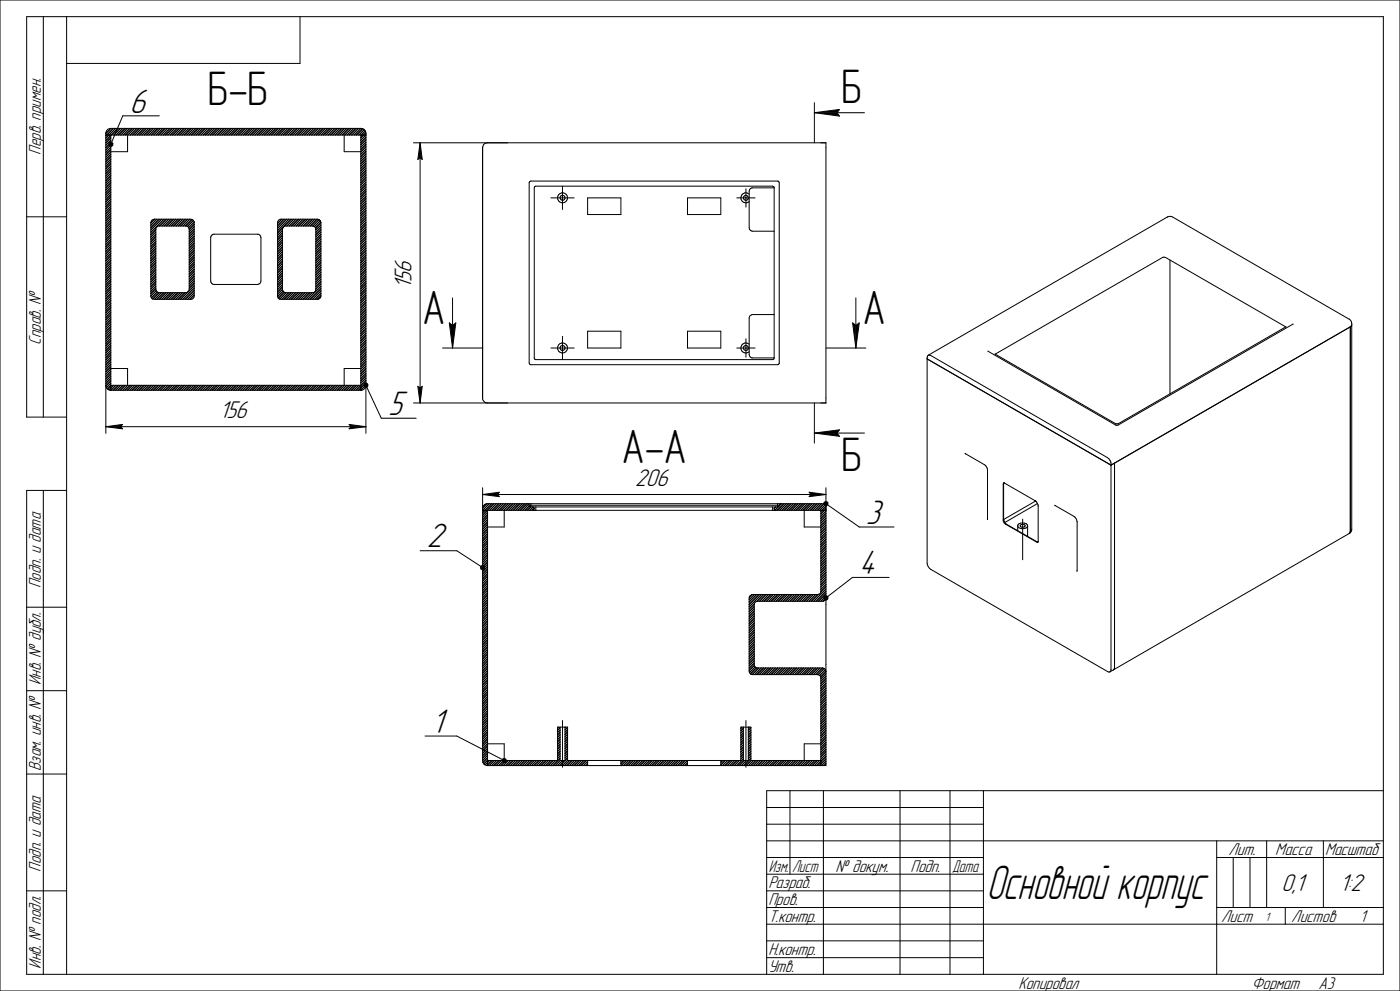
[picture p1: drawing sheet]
<svg xmlns="http://www.w3.org/2000/svg" width="420mm" height="297mm" viewBox="0 0 420 297" stroke-linecap="round" stroke-linejoin="round" font-family="sans-serif">
<defs><g id="words">
<text font-size="15" x="295.9" y="269.6">Основной корпус</text>
<g font-size="14.5">
<text x="62.3" y="31.4">Б-Б</text>
<text x="252.4" y="30.7">Б</text>
<text x="126.6" y="97.1">А</text>
<text x="258.7" y="97.1">А</text>
<text x="186.4" y="138.9">А-А</text>
<text x="252.4" y="141">Б</text>
</g>
<g font-size="10.7">
<text x="38.8" y="33.7">6</text>
<text x="116.4" y="124.3">5</text>
<text x="259.8" y="156.9">3</text>
<text x="128" y="164.1">2</text>
<text x="257.8" y="172">4</text>
<text x="129.5" y="219.6">1</text>
</g>
<g font-size="7.7">
<text x="123.5" y="86.7" transform="rotate(-90 123.5 86.7)">156</text>
<text x="65.8" y="125.3">156</text>
<text x="190.6" y="145.7">206</text>
<text x="384.4" y="267">0,1</text>
<text x="401.9" y="267">1:2</text>
</g>
<g font-size="5.4">
<text x="12.3" y="46.4" transform="rotate(-90 12.3 46.4)">Перв. примен.</text>
<text x="12.3" y="103.3" transform="rotate(-90 12.3 103.3)">Справ. №</text>
<text x="12.3" y="176.2" transform="rotate(-90 12.3 176.2)">Подп. и дата</text>
<text x="12.3" y="205.3" transform="rotate(-90 12.3 205.3)">Инв. № дубл.</text>
<text x="12.3" y="231" transform="rotate(-90 12.3 231)">Взам. инв. №</text>
<text x="368.6" y="256.3">Лит.</text>
<text x="382.6" y="256.3">Масса</text>
<text x="397.5" y="256.3">Масштаб</text>
<text x="12.3" y="261.2" transform="rotate(-90 12.3 261.2)">Подп. и дата</text>
<text x="250.7" y="261.3">№ докум.</text>
<text x="273.1" y="261.3">Подп.</text>
<text x="230.5" y="266.3">Разраб.</text>
<text x="230.5" y="271.3">Пров.</text>
<text x="230.5" y="276.3">Т.контр.</text>
<text x="366.3" y="276.3">Лист</text>
<text x="387.4" y="276.3">Листов</text>
<text x="407.9" y="276.3">1</text>
<text x="230.5" y="286.3">Н.контр.</text>
<text x="12.3" y="290.3" transform="rotate(-90 12.3 290.3)">Инв. № подл.</text>
<text x="230.5" y="291.3">Утв.</text>
<text x="305.5" y="296.3">Копировал</text>
<text x="375.5" y="296.3">Формат</text>
<text x="395.5" y="296.3">A3</text>
</g>
<g font-size="5.3">
<text x="230.6" y="261.3">Изм. Лист</text>
<text x="285.6" y="261.3">Дата</text>
</g>
<text font-size="3.8" x="379.5" y="275.9">1</text>
</g></defs>
<g fill="none" stroke="#000" stroke-width=".3">
<path d="M144.8 146.2v81.7M146 151l-1.2 1.2M146.3 159.9l-1.5 1.6M146.3 159.2l-1.5 1.5M146.3 158.5l-1.5 1.5M146.3 157.8l-1.5 1.5M146.3 157.1l-1.5 1.5M146.3 156.4l-1.5 1.5M146.3 155.7l-1.5 1.5M146.3 155l-1.5 1.5M146.3 154.3l-1.5 1.5M146.3 153.6l-1.5 1.5"/>
<path d="M146.3 153v76.4M146.8 151l-2 2h103M147.5 151l-2.7 2.7M148.2 151l-3.4 3.4M148.9 151l-2 2M149.6 151l-2 2M150.3 151l-2 2M151 151l-2 2M151.3 153v4.9h-5M151.7 151l-2 2M152.4 151l-2 2M153.1 151l-2 2"/>
<path d="M153.8 151l-2 2M154.6 151l-2 2M155.3 151l-2.1 2M156 151l-2 2M156.7 151l-2 2M157.4 151l-2 2M158.1 151l-2 2M158.2 151l.5 .4M158.6 151.1l-1.8 1.9M158.7 151.4h75.1M158.7 151.4l.1 .2M158.8 151.6l-1.3 1.4"/>
<path d="M158.8 151.6l.5 .3M159.2 151.9l-1 1.1M159.3 151.9h74M159.3 151v.9M159.8 151.9l.2 .1a.52 .52 0 0 1 .2 .5 .52 .52 0 0 1-.3 .5M159.9 152l-1 1M160.2 152.3l-.6 .7M160.7 151.9v1.1M231.8 151.9v1.1M232.2 152.4l.5-.5-.2 .1a.52 .52 0 0 0-.2 .5 .52 .52 0 0 0 .4 .5M233.3 151v.9M233.6 151.8l-1.1 1.1"/>
<path d="M233.6 151.8l-.3 .1M233.8 151.4l-.2 .4M234.3 151l-.5 .4M234.4 151l-.7 .7M235.2 151l-2 2M235.9 151l-2.1 2M236.6 151l-2 2M237.3 151l-2 2M238 151l-2 2M238.7 151l-2 2M239.4 151l-2 2M240.1 151l-2 2"/>
<path d="M240.8 151l-2 2M241.3 153v4.9h5M241.5 151l-2 2M242.2 151l-2 2M243 151l-2.1 2M243.6 151l-2 2M244.3 151l-1.9 2M245.1 151l-2 2M245.8 151l-2 2M246.3 153v24.2a.94 .94 0 0 1-1 1h-19.5a1.09 1.09 0 0 0-1.1 1l.1 22.4M246.5 151l-2 2M247.2 151l-2 2"/>
<path d="M247.8 159.6l-1.5 1.5M247.8 158.8l-1.5 1.6M247.8 158.2l-1.5 1.4M247.8 157.4l-1.5 1.5M247.8 156.7l-1.5 1.5M247.8 156l-1.5 1.5M247.8 155.3l-1.5 1.5M247.8 154.6l-1.5 1.5M247.8 153.9l-1.5 1.5M247.8 153.2l-1.5 1.5M247.8 152.5l-1.5 1.5M247.8 151.8l-1.5 1.5"/>
<path d="M247.8 151.1l-1.9 1.9M247.8 146.2v83.2h-101.5M247.8 151h-101.5a1.48 1.48 0 0 0-1.5 1.1M146.3 179.7l-1.5 1.5M146.3 179l-1.5 1.6M146.3 178.3l-1.5 1.5M146.3 177.6l-1.5 1.5M146.3 176.9l-1.5 1.5M146.3 176.2l-1.5 1.5M146.3 175.5l-1.5 1.5M146.3 174.8l-1.5 1.5M146.3 174.1l-1.5 1.5"/>
<path d="M146.3 173.4l-1.5 1.5M146.3 172.7l-1.5 1.5M146.3 172l-1.5 1.5M146.3 171.2l-1.5 1.6M146.3 170.6l-1.5 1.4M146.3 169.8l-1.5 1.5M146.3 169.1l-1.5 1.5M146.3 168.4l-1.5 1.5M146.3 167.7l-1.5 1.5M146.3 167l-1.5 1.5M146.3 166.3l-1.5 1.5M146.3 165.6l-1.5 1.5"/>
<path d="M146.3 164.9l-1.5 1.5M146.3 164.2l-1.5 1.5M146.3 163.5l-1.5 1.5M146.3 162.8l-1.5 1.5M146.3 162.1l-1.5 1.5M146.3 161.4l-1.5 1.5M146.3 160.7l-1.5 1.4M225.6 178.2l-.8 .8M226.3 178.2l-1.6 1.5M227 178.2l-2.3 2.2M227.7 178.2l-3 2.9M228.4 178.2l-3.7 3.7"/>
<path d="M229.1 178.2l-2 2M229.8 178.2l-2 2M230.5 178.2l-1.9 2M231.3 178.2l-2.1 2M231.9 178.2l-1.9 2M232.7 178.2l-2 2M233.4 178.2l-2 2M234.1 178.2l-2 2M234.8 178.2l-2 2M235.5 178.2l-2 2M236.2 178.2l-2 2M236.9 178.2l-2 2"/>
<path d="M237.6 178.2l-2 2M238.3 178.2l-2 2M239 178.2l-2 2M239.7 178.2l-2 2M240.5 178.2l-2.1 2M241.1 178.2l-2 2M241.9 178.2l-2 2M242.6 178.2l-2 2M243.2 178.2l-1.9 2M244 178.2l-2 2M244.7 178.2l-2 2M245.4 178.2l-2 2"/>
<path d="M247.7 179.4l-.8 .8M247.8 178.6l-1.6 1.6M247.8 177.9l-2.3 2.3M247.8 177.2l-3 3M247.8 176.5l-3.7 3.7M247.8 175.8l-1.5 1.5M247.8 175.1l-1.5 1.5M247.8 174.4l-1.5 1.5M247.8 173.7l-1.5 1.5M247.8 173l-1.5 1.5M247.8 172.3l-1.5 1.5M247.8 171.6l-1.5 1.5"/>
<path d="M247.8 170.9l-1.5 1.5M247.8 170.2l-1.5 1.5M247.8 169.5l-1.5 1.4M247.8 168.7l-1.5 1.6M247.8 168.1l-1.5 1.4M247.8 167.3l-1.5 1.5M247.8 166.6l-1.5 1.5M247.8 165.9l-1.5 1.5M247.8 165.2l-1.5 1.5M247.8 164.5l-1.5 1.5M247.8 163.8l-1.5 1.5M247.8 163.1l-1.5 1.5"/>
<path d="M247.8 162.4l-1.5 1.5M247.8 161.7l-1.5 1.5M247.8 161l-1.5 1.5M247.8 160.3l-1.5 1.5M247.8 179.2a1.09 1.09 0 0 1-1 1h-19.6a.94 .94 0 0 0-.9 1v18l.3 .7 .3 .3M146.3 199.6l-1.5 1.4M146.3 198.8l-1.5 1.5M146.3 198.1l-1.5 1.5M146.3 197.4l-1.5 1.5M146.3 196.7l-1.5 1.5M146.3 196l-1.5 1.5M146.3 195.3l-1.5 1.5"/>
<path d="M146.3 194.6l-1.5 1.5M146.3 193.9l-1.5 1.5M146.3 193.2l-1.5 1.5M146.3 192.5l-1.5 1.5M146.3 191.8l-1.5 1.5M146.3 191.1l-1.5 1.5M146.3 190.3l-1.5 1.6M146.3 189.7l-1.5 1.4M146.3 188.9l-1.5 1.5M146.3 188.2l-1.5 1.5M146.3 187.5l-1.5 1.5M146.3 186.8l-1.5 1.5"/>
<path d="M146.3 186.1l-1.5 1.5M146.3 185.4l-1.5 1.5M146.3 184.7l-1.5 1.5M146.3 184l-1.5 1.5M146.3 183.3l-1.5 1.5M146.3 182.6l-1.5 1.5M146.3 181.9l-1.5 1.4M146.3 181.1l-1.5 1.6M146.3 180.5l-1.5 1.4M226.3 199.4l-1.6 1.6M226.3 198.8l-1.6 1.4M226.3 198l-1.6 1.5"/>
<path d="M226.3 197.3l-1.6 1.5M226.3 196.6l-1.6 1.5M226.3 195.9l-1.6 1.5M226.3 195.2l-1.6 1.5M226.3 194.5l-1.6 1.5M226.3 193.8l-1.6 1.5M226.3 193.1l-1.6 1.5M226.3 192.4l-1.6 1.5M226.3 191.7l-1.6 1.5M226.3 191l-1.6 1.4M226.3 190.2l-1.6 1.6M226.3 189.5l-1.6 1.6"/>
<path d="M226.3 188.8l-1.6 1.5M226.3 188.1l-1.6 1.5M226.3 187.4l-1.6 1.5M226.3 186.7l-1.6 1.5M226.3 186l-1.6 1.5M226.3 185.3l-1.6 1.5M226.3 184.6l-1.6 1.5M226.3 183.9l-1.6 1.5M226.3 183.2l-1.6 1.5M226.3 182.5l-1.6 1.5M226.3 181.8l-1.6 1.5M226.3 181.1l-1.6 1.4"/>
<path d="M226.5 199.9l-1.7 1.7M146.3 219.3l-1.5 1.6M146.3 218.7l-1.5 1.4M146.3 217.9l-1.5 1.5M146.3 217.2l-1.5 1.5M146.3 216.5l-1.5 1.5M146.3 215.8l-1.5 1.5M146.3 215.1l-1.5 1.5M146.3 214.4l-1.5 1.5M146.3 213.7l-1.5 1.5M146.3 213l-1.5 1.5M146.3 212.3l-1.5 1.5"/>
<path d="M146.3 211.5l-1.5 1.6M146.3 210.9l-1.5 1.4M146.3 210.1l-1.5 1.6M146.3 209.4l-1.5 1.5M146.3 208.7l-1.5 1.5M146.3 208l-1.5 1.5M146.3 207.3l-1.5 1.5M146.3 206.6l-1.5 1.5M146.3 205.9l-1.5 1.5M146.3 205.2l-1.5 1.5M146.3 204.5l-1.5 1.5M146.3 203.8l-1.5 1.5"/>
<path d="M146.3 203.1l-1.5 1.5M146.3 202.4l-1.5 1.5M146.3 201.7l-1.5 1.5M146.3 201l-1.5 1.4M146.3 200.2l-1.5 1.6M167.5 217.9l-.2 .2M168 219.5l-.7 .8M168 218.8l-.7 .7M168 218.1l-.7 .8M168 217.9v10h1.5M168.7 215.9v14.1M169.5 217.9v10"/>
<path d="M169.6 217.9l-.1 .1M170.3 219.4l-.8 .7M170.3 218.7l-.8 .7M170.3 218l-.8 .7M170.3 217.9h-3v10h-21M170.3 217.9v10h51.9v-10h3.1v10h21M222.6 217.9l-.4 .4M223 219.7l-.8 .7M223 218.9l-.8 .8M223 218.2l-.8 .8M223 217.9v10h1.5v-10M223.8 215.9v14.1"/>
<path d="M224.7 217.9l-.2 .2M224.8 201.6l1 .6h19.5l.4 .1 .5 .6M225.3 219.5l-.8 .8M225.3 218.8l-.8 .8M225.3 218.1l-.8 .8M226.9 200.2l-1.8 1.8M226.9 200.2h19.9M227.6 200.2l-2 2M228.3 200.2l-1.9 2M229.1 200.2l-2.1 2M229.7 200.2l-1.9 2M230.5 200.2l-2 2"/>
<path d="M231.2 200.2l-2 2M231.9 200.2l-2 2M232.6 200.2l-2 2M233.3 200.2l-2 2M234 200.2l-2 2M234.7 200.2l-2 2M235.4 200.2l-2 2M236.1 200.2l-2 2M236.8 200.2l-2 2M237.5 200.2l-2 2M238.3 200.2l-2.1 2M238.9 200.2l-2 2"/>
<path d="M239.6 200.2l-1.9 2M240.4 200.2l-2 2M241 200.2l-1.9 2M241.8 200.2l-2 2M242.5 200.2l-2 2M243.2 200.2l-2 2M243.9 200.2l-2 2M244.6 200.2l-2 2M245.3 200.2l-2 2M246 200.2l-2 2M246.2 202.9l.1 26.5M246.7 200.2l-2 2"/>
<path d="M246.8 200.2a1.09 1.09 0 0 1 1 1M247.3 200.3l-1.9 1.9M247.6 200.7l-1.7 1.7M247.8 219.7l-1.5 1.4M247.8 218.9l-1.5 1.6M247.8 218.2l-1.5 1.6M247.8 217.6l-1.5 1.4M247.8 216.8l-1.5 1.5M247.8 216.1l-1.5 1.5M247.8 215.4l-1.5 1.5M247.8 214.7l-1.5 1.5M247.8 214l-1.5 1.5"/>
<path d="M247.8 213.3l-1.5 1.5M247.8 212.6l-1.5 1.5M247.8 211.9l-1.5 1.5M247.8 211.2l-1.5 1.5M247.8 210.5l-1.5 1.5M247.8 209.8l-1.5 1.4M247.8 209l-1.5 1.6M247.8 208.4l-1.5 1.4M247.8 207.6l-1.5 1.5M247.8 206.9l-1.5 1.5M247.8 206.2l-1.5 1.5M247.8 205.5l-1.5 1.5"/>
<path d="M247.8 204.8l-1.5 1.5M247.8 204.1l-1.5 1.5M247.8 203.4l-1.5 1.5M247.8 202.7l-1.5 1.5M247.8 202l-1.5 1.5M247.8 201.3l-1.6 1.6M144.8 224.4l1.5-1.5h5v5M144.8 227.9a1.43 1.43 0 0 0 1.5 1.5M146.3 227.8l-1.1 1.1M146.3 227.1l-1.4 1.4M146.3 226.4l-1.5 1.5M146.3 225.7l-1.5 1.5"/>
<path d="M146.3 225l-1.5 1.5M146.3 224.3l-1.5 1.5M146.3 223.6l-1.5 1.5M146.3 222.2l-1.5 1.4M146.3 221.4l-1.5 1.6M146.3 220.8l-1.5 1.4M146.3 220l-1.5 1.5M146.9 227.9l-1.4 1.3M147.6 227.9l-1.6 1.5M148.3 227.9l-1.5 1.5M149 227.9l-1.5 1.5M149.7 227.9l-1.5 1.5"/>
<path d="M150.4 227.9l-1.5 1.5M151.1 227.9l-1.5 1.5M151.8 227.9l-1.5 1.5M152.5 227.9l-1.5 1.5M153.2 227.9l-1.5 1.5M153.9 227.9l-1.5 1.5M154.6 227.9l-1.5 1.5M155.3 227.9l-1.5 1.5M156 227.9l-1.4 1.5M156.8 227.9l-1.6 1.5M157.4 227.9l-1.4 1.5M158.2 227.9l-1.5 1.5"/>
<path d="M158.9 227.9l-1.5 1.5M159.6 227.9l-1.5 1.5M160.3 227.9l-1.5 1.5M161 227.9l-1.5 1.5M161.7 227.9l-1.5 1.5M162.4 227.9l-1.5 1.5M163.1 227.9l-1.5 1.5M163.8 227.9l-1.5 1.5M164.5 227.9l-1.5 1.5M165.2 227.9l-1.5 1.5M165.9 227.9l-1.5 1.5M166.7 227.9l-1.6 1.5"/>
<path d="M168 227.3l-2.1 2.1M168 226.6l-.7 .7M168 225.2l-.7 .7M168 225.9l-.7 .7M168 224.5l-.7 .7M168 223.7l-.7 .8M168 223.1l-.7 .7M168 222.3l-.7 .8M168 221.6l-.7 .8M168 220.9l-.7 .8M168 220.2l-.7 .8M168.1 227.9l-1.5 1.5"/>
<path d="M168.8 227.9l-1.5 1.5M169.5 227.9l-1.5 1.5M170.3 227.9l-1.6 1.5M170.3 227.2l-.8 .7M170.3 225l-.8 .8M170.3 224.3l-.8 .8M170.3 226.4l-.8 .8M170.3 225.8l-.8 .7M170.3 223.6l-.8 .8M170.3 222.9l-.8 .7M170.3 222.2l-.8 .8M170.3 221.5l-.8 .7"/>
<path d="M170.3 220.8l-.8 .7M170.3 220.1l-.8 .8M170.9 227.9l-1.5 1.5M171.6 227.9l-1.5 1.5M172.3 227.9l-1.5 1.5M173 227.9l-1.5 1.5M173.7 227.9l-1.5 1.5M174.4 227.9l-1.5 1.5M175.1 227.9l-1.4 1.5M175.9 227.9l-1.6 1.5M176.3 228.9l-.5 .5M176.3 228.2l-1.3 1.2"/>
<path d="M176.3 227.9v1.5M186.3 227.9v1.5M186.4 227.9l-.1 .2M187.2 227.9l-.9 1M187.9 227.9l-1.5 1.5M188.6 227.9l-1.5 1.5M189.3 227.9l-1.5 1.5M190 227.9l-1.5 1.5M190.7 227.9l-1.5 1.5M191.4 227.9l-1.5 1.5M192.1 227.9l-1.5 1.5M192.8 227.9l-1.5 1.5"/>
<path d="M193.5 227.9l-1.5 1.5M194.2 227.9l-1.5 1.5M194.9 227.9l-1.5 1.5M195.6 227.9l-1.5 1.5M196.3 227.9l-1.4 1.5M197.1 227.9l-1.6 1.5M197.7 227.9l-1.4 1.5M198.5 227.9l-1.5 1.5M199.2 227.9l-1.5 1.5M199.9 227.9l-1.5 1.5M200.6 227.9l-1.5 1.5M201.3 227.9l-1.5 1.5"/>
<path d="M202 227.9l-1.5 1.5M202.7 227.9l-1.5 1.5M203.4 227.9l-1.5 1.5M204.1 227.9l-1.5 1.5M204.7 229.4l1.5-1.5v1.5M204.9 227.9l-1.6 1.5M205.5 227.9l-1.5 1.5M206.2 229.4h.1M206.2 228.6l-.8 .8M216.2 227.9v1.5M216.8 227.9l-.6 .6M217.6 227.9l-1.4 1.3"/>
<path d="M218.3 227.9l-1.6 1.5M219 227.9l-1.5 1.5M219.7 227.9l-1.5 1.5M220.4 227.9l-1.5 1.5M221.1 227.9l-1.5 1.5M221.8 227.9l-1.5 1.5M223 226.7l-.8 .8M223 226l-.8 .8M223 223.9l-.8 .8M223 223.2l-.8 .7M223 221.8l-.8 .7M223 221.1l-.8 .7"/>
<path d="M223 227.5l-2 1.9M223 225.3l-.8 .8M223 224.6l-.8 .8M223 222.5l-.8 .7M223 220.4l-.8 .7M223.2 227.9l-1.5 1.5M223.9 227.9l-1.5 1.5M225.3 227.3l-2.2 2.1M225.3 226.6l-.8 .8M225.3 223.8l-.8 .7M225.3 223.1l-.8 .7M225.3 221.7l-.8 .7"/>
<path d="M225.3 220.9l-.8 .8M225.3 225.9l-.8 .8M225.3 225.2l-.8 .7M225.3 224.5l-.8 .7M225.3 222.4l-.8 .7M225.3 220.3l-.8 .7M225.3 227.9l-1.5 1.5M226.1 227.9l-1.6 1.5M226.7 227.9l-1.4 1.5M227.5 227.9l-1.5 1.5M228.2 227.9l-1.5 1.5M228.9 227.9l-1.5 1.5"/>
<path d="M229.6 227.9l-1.5 1.5M230.3 227.9l-1.5 1.5M231 227.9l-1.5 1.5M231.7 227.9l-1.5 1.5M232.4 227.9l-1.5 1.5M233.1 227.9l-1.5 1.5M233.8 227.9l-1.5 1.5M234.5 227.9l-1.5 1.5M235.2 227.9l-1.5 1.5M235.9 227.9l-1.5 1.5M236.6 227.9l-1.4 1.5M237.4 227.9l-1.6 1.5"/>
<path d="M238.1 227.9l-1.5 1.5M238.8 227.9l-1.5 1.5M239.5 227.9l-1.5 1.5M240.2 227.9l-1.5 1.5M240.9 227.9l-1.5 1.5M241.6 227.9l-1.5 1.5M242.3 227.9l-1.5 1.5M243 227.9l-1.5 1.5M243.7 227.9l-1.5 1.5M244.4 227.9l-1.5 1.5M245.2 227.9l-1.6 1.5M245.8 227.9l-1.5 1.5"/>
<path d="M246.3 222.9h-5v5M247.8 228.9l-.6 .5M247.8 228.1l-1.3 1.3M247.8 227.5l-2.1 1.9M247.8 226.7l-2.7 2.7M247.8 226l-1.5 1.5M247.8 225.3l-1.5 1.5M247.8 224.6l-1.5 1.5M247.8 223.9l-1.5 1.5M247.8 223.2l-1.5 1.5M247.8 222.5l-1.5 1.5M247.8 221.8l-1.5 1.5"/>
<path d="M247.8 221.1l-1.5 1.5M247.8 220.4l-1.5 1.5"/>
</g>
<path d="M259.8 149.1h6.4v10h-6.4z" fill="#fff"/>
<path d="M247 150.2h1.5v1.5h-1.5z" fill="#000"/>
<path d="M247.8 151l10 6.9h10.4" fill="none" stroke="#000" stroke-width=".3"/>
<path d="M257.8 164.2h7v10h-7z" fill="#fff"/>
<path d="M247 178.4h1.5v1.6h-1.5z" fill="#000"/>
<path d="M266.7 173.1h-11l-7.9 6.1" fill="none" stroke="#000" stroke-width=".3"/>
<path d="M128 156.2h7v10h-7z" fill="#fff"/>
<path d="M144 169.3h1.5v1.6h-1.5z" fill="#000"/>
<path d="M126 165.1h11l7.8 5" fill="none" stroke="#000" stroke-width=".3"/>
<path d="M129.5 211.8h5.5v9.9h-5.5z" fill="#fff"/>
<path d="M150.5 227.2h1.6v1.5h-1.6z" fill="#000"/>
<path d="M127.5 220.6h9.5l14.3 7.3" fill="none" stroke="#000" stroke-width=".3"/>
<g fill="#fff">
<path d="M186.4 127.7h19.9v14.2h-19.9z"/>
<path d="M190.6 140h11.3v7.2h-11.3z"/>
<path d="M144.8 147h5.4v2.4h-5.4z"/>
</g>
<path d="M144.8 148.2l5-.7-.5 .7 .5 .6z" fill="none" stroke="#000" stroke-width=".3"/>
<path d="M144.8 148.2h5v.6h-5zM145.1 147.6h4.7v.6h-4.7z" fill="#000"/>
<path d="M242.3 147h5.5v2.4h-5.5z" fill="#fff"/>
<path d="M144.8 148.2h103M242.7 147.5l5.1 .7-5.1 .6 .5-.6z" fill="none" stroke="#000" stroke-width=".3"/>
<path d="M242.8 148.2h5v.6h-5zM242.8 147.6h4.7v.6h-4.7z" fill="#000"/>
<path d="M379.5 273h2v3.6h-2z" fill="#fff"/>
<g fill="none" stroke="#000" stroke-width=".3">
<path d="M244.3 30.8v12M124 42.8h123.8v78h-123.8M146.3 42.8a1.43 1.43 0 0 0-1.5 1.5v75.3a1.48 1.48 0 0 0 1.5 1.2M159 54.4l74.5-.1 .3 .5v54l-.2 .4-74.6 .1-.3-.5v-54zM160.4 56l.3-.2 71.3 .1 .2 .2v51.5l-.4 .2-71.3-.1-.2-.4zM165.3 59.3h7M168.7 55.8v7M176.3 59.3h10v5h-10zM206.2 59.3h10v5h-10zM221 59.3h5.5M223.8 56.6v5.5M224.7 58.2a1.5 1.5 0 0 0-2 0 1.5 1.5 0 0 0 0 2.1 1.5 1.5 0 0 0 2 .1"/>
<path d="M232.2 56.3h-6.4a1.01 1.01 0 0 0-1.1 1v11a1.09 1.09 0 0 0 1.1 1h6.4M176.3 99.3h10v5h-10zM206.2 99.3h10v5h-10zM232.2 94.3h-6.4a1.09 1.09 0 0 0-1.1 1v11a1.01 1.01 0 0 0 1.1 1h6.4M132.8 104.3h12M165.3 104.3h7M168.7 100.8v7M221 104.3h5.5M223.8 103.5h.1M223.8 101.6v5.5M224.7 103.2a1.5 1.5 0 0 0-2 0 1.5 1.5 0 0 0 0 2.1 1.5 1.5 0 0 0 2 .1M247.8 104.3h12"/>
<path d="M244.3 120.8v12"/>
<circle cx="168.8" cy="59.3" r="1.5"/>
<circle cx="168.8" cy="59.3" r=".75"/>
<circle cx="223.8" cy="59.3" r=".74"/>
<circle cx="168.7" cy="104.3" r=".76"/>
<circle cx="168.8" cy="104.3" r="1.5"/>
<circle cx="223.8" cy="104.3" r=".74"/>
</g>
<g fill="#fff">
<path d="M117.9 76.8h7.1v9.9h-7.1z"/>
<path d="M124.8 42.8h2.5v5.5h-2.5z"/>
</g>
<path d="M126 42.8l.7 5-.7-.5-.7 .5z" fill="none" stroke="#000" stroke-width=".3"/>
<path d="M125.4 43.1h.6v4.7h-.6zM126 42.8h.7v5h-.7z" fill="#000"/>
<path d="M124.8 115.3h2.5v5.5h-2.5z" fill="#fff"/>
<path d="M126 42.8v78M125.3 115.8l.7 .5 .7-.5-.7 5z" fill="none" stroke="#000" stroke-width=".3"/>
<path d="M125.4 115.8h.6v4.7h-.6zM126 115.8h.7v5h-.7z" fill="#000"/>
<g fill="#fff">
<path d="M126.6 85.9h7.2v14.3h-7.2z"/>
<path d="M258.7 85.9h7.2v14.3h-7.2z"/>
<path d="M134.2 96.3h3.1v8h-3.1z"/>
</g>
<path d="M134.8 96.8l1 .7 .9-.7-.9 7.5zM135.8 89.3v15" fill="none" stroke="#000" stroke-width=".3"/>
<path d="M134.8 96.8h1v7.2h-1zM135.8 96.8h.9v7.5h-.9z" fill="#000"/>
<path d="M255.2 96.3h3.1v8h-3.1z" fill="#fff"/>
<path d="M255.8 96.8l1 .7 1-.7-1 7.5zM256.8 89.3v15" fill="none" stroke="#000" stroke-width=".3"/>
<path d="M255.8 96.8h1v7.2h-1zM256.8 96.8h1v7.5h-1z" fill="#000"/>
<g fill="#fff">
<path d="M252.4 19.5h6.3v14.3h-6.3z"/>
<path d="M252.4 129.8h6.3v14.3h-6.3z"/>
<path d="M244.3 32.3h8v3h-8z"/>
</g>
<path d="M244.3 33.8l7.5-1-.7 1 .7 1zM244.3 33.8h15" fill="none" stroke="#000" stroke-width=".3"/>
<path d="M244.3 33.8h7.5v1h-7.5zM244.6 32.9h7.2v.9h-7.2z" fill="#000"/>
<path d="M244.3 128.3h8v3.1h-8z" fill="#fff"/>
<g fill="none" stroke="#000" stroke-width=".3">
<path d="M31.7 40v89.9M33.3 38.5l-1.6 1.5M34 38.5l-2.3 2.2M34.7 38.5l-3 2.9M35.4 38.5l-2 2M36.1 38.5l-2 2M36.8 38.5l-2 2M37.5 38.5l-2 2M38.2 38.5l-2 2M38.9 38.5l-1.9 2M39.7 38.5l-2.1 2M40.3 38.5l-1.9 2"/>
<path d="M41.1 38.5l-2 2M41.8 38.5l-2 2M42.5 38.5l-2 2M43.2 38.5l-2 2M43.9 38.5l-2 2M44.6 38.5l-2 2M45.3 38.5l-2 2M46 38.5l-2 2M46.7 38.5l-2 2M47.4 38.5l-2 2M48.1 38.5l-2 2M48.9 38.5l-2 2"/>
<path d="M49.5 38.5l-2 2M50.2 38.5l-1.9 2M51 38.5l-2 2M51.7 38.5l-2 2M52.4 38.5l-2 2M53.1 38.5l-2 2M53.8 38.5l-2 2M54.5 38.5l-2 2M55.2 38.5l-2 2M55.9 38.5l-2 2M56.6 38.5l-2 2M57.3 38.5l-2 2"/>
<path d="M58 38.5l-2 2M58.8 38.5l-2.1 2M59.4 38.5l-2 2M60.2 38.5l-2 2M60.9 38.5l-2.1 2M61.6 38.5l-2 2M62.3 38.5l-2 2M63 38.5l-2 2M63.7 38.5l-2 2M64.4 38.5l-2 2M65.1 38.5l-2 2M65.8 38.5l-2 2"/>
<path d="M66.5 38.5l-2 2M67.2 38.5l-2 2M67.9 38.5l-1.9 2M68.6 38.5l-2 2M69.3 38.5l-1.9 2M70.1 38.5l-2 2M70.8 38.5l-2.1 2M71.5 38.5l-2 2M72.2 38.5l-2 2M72.9 38.5l-2 2M73.6 38.5l-2 2M74.3 38.5l-2 2"/>
<path d="M75 38.5l-2 2M75.7 38.5l-2 2M76.4 38.5l-2 2M77.1 38.5l-2 2M77.9 38.5l-2.1 2M78.5 38.5l-2 2M79.2 38.5l-1.9 2M80 38.5l-2.1 2M80.6 38.5l-1.9 2M81.4 38.5l-2 2M82.1 38.5l-2 2M82.8 38.5l-2 2"/>
<path d="M83.5 38.5l-2 2M84.2 38.5l-2 2M84.9 38.5l-2 2M85.6 38.5l-2 2M86.3 38.5l-2 2M87 38.5l-2 2M87.7 38.5l-2 2M88.4 38.5l-2 2M89.2 38.5l-2 2M89.9 38.5l-2.1 2M90.6 38.5l-2 2M91.3 38.5l-2 2"/>
<path d="M92 38.5l-2 2M92.7 38.5l-2 2M93.4 38.5l-2 2M94.1 38.5l-2 2M94.8 38.5l-2 2M95.5 38.5l-2 2M96.2 38.5l-2 2M96.9 38.5l-2 2M97.6 38.5l-2 2M98.3 38.5l-1.9 2M99.1 38.5l-2.1 2M99.7 38.5l-2 2"/>
<path d="M100.5 38.5l-2 2M101.2 38.5l-2 2M101.9 38.5l-2 2M102.6 38.5l-2 2M103.3 38.5l-2 2M104 38.5l-2 2M104.7 38.5l-2 2M105.4 38.5l-2 2M106.1 38.5l-2 2M106.8 38.5l-2 2M107.5 38.5l-2 2M108.2 38.5l-1.9 2"/>
<path d="M108.2 38.5a1.48 1.48 0 0 1 1.6 1.5v89.9M108.2 38.5h-75a1.42 1.42 0 0 0-1.5 1.5M108.8 38.6l-1.9 1.9M109.3 38.9l-1.6 1.6M109.6 39.2l-1.4 1.4M109.7 39.8l-1.5 1.5M31.7 40.5h78.1l-1.6 1.5M33.2 54.8l-1.5 1.5M33.2 54.1l-1.5 1.4M33.2 52.7l-1.5 1.4M33.2 47.7l-1.5 1.5M33.2 45.6l-1.5 1.5"/>
<path d="M33.2 42l-1.5 1.5M33.2 40.6l-1.5 1.5M33.2 59.7l-1.5 1.5M33.2 59l-1.5 1.5M33.2 58.3l-1.5 1.5M33.2 57.6l-1.5 1.5M33.2 56.9l-1.5 1.5M33.2 56.2l-1.5 1.5M33.2 55.5l-1.5 1.5M33.2 53.3l-1.5 1.6M33.2 51.9l-1.5 1.5M33.2 51.2l-1.5 1.5"/>
<path d="M33.2 50.5l-1.5 1.5M33.2 49.8l-1.5 1.5M33.2 49.1l-1.5 1.5M33.2 48.4l-1.5 1.5M33.2 47l-1.5 1.5M33.2 46.3l-1.5 1.5M33.2 44.9l-1.5 1.5M33.2 44.2l-1.5 1.5M33.2 43.4l-1.5 1.6M33.2 42.8l-1.5 1.4M33.2 41.3l-1.5 1.5M33.2 40.5v76.5"/>
<path d="M38.3 40.5v5h-5.1M103.3 40.5v5h4.9M108.2 40.5v76.5M109.8 59.6l-1.6 1.5M109.8 57.4l-1.6 1.6M109.8 55.3l-1.6 1.6M109.8 53.2l-1.6 1.5M109.8 52.5l-1.6 1.5M109.8 50.4l-1.6 1.5M109.8 48.3l-1.6 1.5M109.8 46.1l-1.6 1.6M109.8 45.4l-1.6 1.5"/>
<path d="M109.8 43.3l-1.6 1.5M109.8 58.9l-1.6 1.5M109.8 58.2l-1.6 1.4M109.8 56.8l-1.6 1.5M109.8 56l-1.6 1.5M109.8 54.7l-1.6 1.4M109.8 53.9l-1.6 1.5M109.8 51.8l-1.6 1.5M109.8 51.1l-1.6 1.5M109.8 49.7l-1.6 1.5M109.8 49l-1.6 1.5M109.8 47.6l-1.6 1.5"/>
<path d="M109.8 46.9l-1.6 1.4M109.8 44.7l-1.6 1.5M109.8 44l-1.6 1.5M109.8 42.6l-1.6 1.5M109.8 41.9l-1.6 1.5M109.8 41.2l-1.6 1.5M33.2 78.8l-1.5 1.5M33.2 73.9l-1.5 1.5M33.2 73.2l-1.5 1.4M33.2 71.8l-1.5 1.4M33.2 66.8l-1.5 1.5M33.2 64.7l-1.5 1.5"/>
<path d="M33.2 61.1l-1.5 1.5M33.2 79.5l-1.5 1.5M33.2 78.1l-1.5 1.5M33.2 77.4l-1.5 1.5M33.2 76.7l-1.5 1.5M33.2 76l-1.5 1.5M33.2 75.3l-1.5 1.5M33.2 74.5l-1.5 1.6M33.2 72.4l-1.5 1.6M33.2 71l-1.5 1.5M33.2 70.3l-1.5 1.5M33.2 69.6l-1.5 1.5"/>
<path d="M33.2 68.9l-1.5 1.5M33.2 68.2l-1.5 1.5M33.2 67.5l-1.5 1.5M33.2 66.1l-1.5 1.5M33.2 65.4l-1.5 1.5M33.2 64l-1.5 1.4M33.2 63.2l-1.5 1.6M33.2 62.5l-1.5 1.6M33.2 61.8l-1.5 1.5M33.2 60.4l-1.5 1.5M46.4 65.7l-1.1 1.1M46.7 79.5l-1.4 1.4"/>
<path d="M46.7 78.7l-1.4 1.5M46.7 78l-1.4 1.5M46.7 77.3l-1.4 1.5M46.7 76.6l-1.4 1.5M46.7 75.9l-1.4 1.5M46.7 75.2l-1.4 1.5M46.7 74.5l-1.4 1.5M46.7 73.8l-1.4 1.5M46.7 73.1l-1.4 1.5M46.7 72.4l-1.4 1.5M46.7 71.7l-1.4 1.5M46.7 71l-1.4 1.5"/>
<path d="M46.7 70.3l-1.4 1.5M46.7 69.6l-1.4 1.4M46.7 68.8l-1.4 1.6M47 65.7l-1.7 1.8M47.1 68l.7-.3h8a1.01 1.01 0 0 1 1 1v18a1.01 1.01 0 0 1-1 1h-8a1.09 1.09 0 0 1-1.1-1v-18zM47.8 65.7l-2.5 2.5M48.5 65.7l-3.2 3.2M49.2 65.7l-3.9 3.9M49.9 65.7l-2 2M50.6 65.7l-2 2M51.3 65.7l-2 2M52 65.7l-2 2"/>
<path d="M52.7 65.7l-2 2M53.4 65.7l-2 2M54.1 65.7l-2 2M54.8 65.7l-2 2M55.5 65.7l-1.9 2M56.3 65.7l-2.1 2M56.9 65.7l-2 2M57.6 65.8l-1.9 1.9M58 66.1l-1.8 1.8M58 66l.3 .7v22a1.01 1.01 0 0 1-1.1 1l-11.4-.1M58 66l-.8-.3h-10.9a1.09 1.09 0 0 0-1 1v22M58.3 80l-1.5 1.4"/>
<path d="M58.3 79.2l-1.5 1.6M58.3 78.6l-1.5 1.5M58.3 77.9l-1.5 1.4M58.3 77.1l-1.5 1.6M58.3 76.5l-1.5 1.4M58.3 75.7l-1.5 1.5M58.3 75l-1.5 1.5M58.3 74.3l-1.5 1.5M58.3 73.6l-1.5 1.5M58.3 72.9l-1.5 1.5M58.3 72.2l-1.5 1.5M58.3 71.5l-1.5 1.5"/>
<path d="M58.3 70.8l-1.5 1.5M58.3 70.1l-1.5 1.5M58.3 69.4l-1.5 1.5M58.3 68.7l-1.5 1.4M58.3 67.9l-1.5 1.6M58.3 67.2l-1.5 1.5M58.3 66.5l-1.7 1.7M63.5 70.5l.8-.3h13a1.01 1.01 0 0 1 1 1v13a1.01 1.01 0 0 1-1 1.1h-13a1.08 1.08 0 0 1-1.1-1.1v-13zM83.6 66l.6-.3h11a1.09 1.09 0 0 1 1.1 1v22a1.01 1.01 0 0 1-1.1 1h-11a.94 .94 0 0 1-.9-1v-22zM84.5 65.7l-1.2 1.3M84.8 79.6l-1.5 1.6M84.8 78.9l-1.5 1.5"/>
<path d="M84.8 78.2l-1.5 1.5M84.8 77.5l-1.5 1.5M84.8 76.8l-1.5 1.5M84.8 76.1l-1.5 1.5M84.8 75.4l-1.5 1.5M84.8 74.7l-1.5 1.5M84.8 74l-1.5 1.5M84.8 73.3l-1.5 1.5M84.8 72.6l-1.5 1.4M84.8 71.8l-1.5 1.6M84.8 71.2l-1.5 1.4M84.8 70.4l-1.5 1.5"/>
<path d="M84.8 69.7l-1.5 1.5M84.8 69l-1.5 1.5M85 68.1l-1.7 1.7M85.1 68l.7-.3h8a.94 .94 0 0 1 .9 1v18a.94 .94 0 0 1-.9 1h-8a1.01 1.01 0 0 1-1-1v-18zM85.2 65.7l-1.9 2M85.9 65.7l-2.6 2.7M86.7 65.7l-3.4 3.4M87.3 65.7l-2.1 2.2M88.1 65.7l-2 2M88.8 65.7l-2 2M89.5 65.7l-2 2M90.2 65.7l-2 2"/>
<path d="M90.9 65.7l-2 2M91.6 65.7l-2 2M92.3 65.7l-2 2M93 65.7l-2 2M93.7 65.7l-2 2M94.4 65.7l-2 2M95.1 65.7l-2 2M95.7 65.8l-1.8 1.9M96.1 66.2l-1.7 1.7M96.3 79.5l-1.6 1.4M96.3 78.7l-1.6 1.5M96.3 78l-1.6 1.5"/>
<path d="M96.3 77.3l-1.6 1.5M96.3 76.6l-1.6 1.5M96.3 75.9l-1.6 1.5M96.3 75.2l-1.6 1.5M96.3 74.5l-1.6 1.5M96.3 73.8l-1.6 1.5M96.3 73.1l-1.6 1.5M96.3 72.4l-1.6 1.5M96.3 71.7l-1.6 1.5M96.3 71l-1.6 1.5M96.3 70.3l-1.6 1.5M96.3 69.6l-1.6 1.4"/>
<path d="M96.3 68.8l-1.6 1.6M96.3 68.1l-1.6 1.5M96.3 67.4l-1.6 1.5M96.3 66.7l-1.6 1.6M109.8 74.4l-1.6 1.5M109.8 71.6l-1.6 1.5M109.8 69.5l-1.6 1.5M109.8 67.4l-1.6 1.5M109.8 64.5l-1.6 1.5M109.8 62.4l-1.6 1.5M109.8 60.3l-1.6 1.5M109.8 79.4l-1.6 1.5"/>
<path d="M109.8 78.7l-1.6 1.5M109.8 78l-1.6 1.5M109.8 77.3l-1.6 1.4M109.8 76.5l-1.6 1.6M109.8 75.9l-1.6 1.4M109.8 75.1l-1.6 1.5M109.8 73.7l-1.6 1.5M109.8 73l-1.6 1.5M109.8 72.3l-1.6 1.5M109.8 70.9l-1.6 1.5M109.8 70.2l-1.6 1.5M109.8 68.8l-1.6 1.5"/>
<path d="M109.8 68.1l-1.6 1.5M109.8 66.7l-1.6 1.5M109.8 66l-1.6 1.4M109.8 65.2l-1.6 1.6M109.8 63.8l-1.6 1.5M109.8 63.1l-1.6 1.5M109.8 61.7l-1.6 1.5M109.8 61l-1.6 1.5M349.6 77.2h-.9l-50.1 28.9M349.6 77.2h.1M349.7 77.2l36 20.8M350.2 65h.1"/>
<path d="M350.2 65l-71.7 41.5M350.3 65l.5-.1 .9 .1 53.5 31 .3 .9v61.8l-.1 .5-.7 .7M351 77.9v40.1M33.2 97.9l-1.5 1.5M33.2 97.2l-1.5 1.5M33.2 95.1l-1.5 1.5M33.2 94.4l-1.5 1.4M33.2 93.6l-1.5 1.6M33.2 93l-1.5 1.4M33.2 92.2l-1.5 1.5M33.2 90.8l-1.5 1.5M33.2 90.1l-1.5 1.5"/>
<path d="M33.2 88l-1.5 1.5M33.2 85.9l-1.5 1.5M33.2 85.2l-1.5 1.5M33.2 83.8l-1.5 1.5M33.2 83.1l-1.5 1.4M33.2 80.9l-1.5 1.5M33.2 99.3l-1.5 1.5M33.2 80.2l-1.5 1.5M33.2 98.6l-1.5 1.5M33.2 96.5l-1.5 1.5M33.2 95.8l-1.5 1.5M33.2 91.5l-1.5 1.5"/>
<path d="M33.2 89.4l-1.5 1.5M33.2 88.7l-1.5 1.5M33.2 87.3l-1.5 1.5M33.2 86.6l-1.5 1.5M33.2 84.5l-1.5 1.5M33.2 82.3l-1.5 1.6M33.2 81.6l-1.5 1.5M45.3 88.7l.2 .7 .3 .2M46.7 86.5l-1.4 1.5M46.7 85.8l-1.4 1.5M46.7 85.1l-1.4 1.5M46.7 84.4l-1.4 1.5"/>
<path d="M46.7 83.7l-1.4 1.5M46.7 83l-1.4 1.5M46.7 82.3l-1.4 1.5M46.7 81.6l-1.4 1.5M46.7 80.9l-1.4 1.5M46.7 80.1l-1.4 1.6M46.9 87.1l-1.6 1.6M47.2 87.5l-1.8 1.8M47.7 87.7l-1.9 1.9M48.4 87.7l-2 2M49.1 87.7l-2 2M49.8 87.7l-2 2"/>
<path d="M50.5 87.7l-2 2M51.2 87.7l-2 2M51.9 87.7l-2 2M52.6 87.7l-2 2M53.3 87.7l-1.9 2M54.1 87.7l-2.1 2M54.7 87.7l-2 2M55.5 87.7l-2 2M56.4 87.5l-2.3 2.2M58.3 88.4l-1.3 1.3M58.3 87.8l-2 1.9M58.3 87l-2.7 2.7"/>
<path d="M58.3 86.3l-3.4 3.4M58.3 85.6l-1.8 1.8M58.3 84.9l-1.5 1.5M58.3 84.2l-1.5 1.5M58.3 83.5l-1.5 1.5M58.3 82.8l-1.5 1.5M58.3 82.1l-1.5 1.5M58.3 81.4l-1.5 1.5M58.3 80.7l-1.5 1.5M84.8 86.7l-1.5 1.5M84.8 86l-1.5 1.5M84.8 85.3l-1.5 1.5"/>
<path d="M84.8 84.6l-1.5 1.5M84.8 83.9l-1.5 1.5M84.8 83.2l-1.5 1.5M84.8 82.5l-1.5 1.4M84.8 81.7l-1.5 1.6M84.8 81.1l-1.5 1.4M84.8 80.3l-1.5 1.5M84.9 87.2l-1.6 1.7M85.3 87.6l-1.8 1.8M85.9 87.7l-2 2M86.6 87.7l-2 2M87.3 87.7l-2 2"/>
<path d="M88 87.7l-2 2M88.7 87.7l-2 2M89.4 87.7l-2 2M90.1 87.7l-2 2M90.8 87.7l-2 2M91.5 87.7l-2 2M92.2 87.7l-2 2M92.9 87.7l-2 2M93.6 87.7l-1.9 2M96.3 88.6l-1.1 1.1M96.3 87.9l-1.8 1.8M96.3 87.2l-2.5 2.5"/>
<path d="M96.3 86.5l-3.3 3.2M96.3 85.8l-4 3.9M96.3 85.1l-1.6 1.5M96.3 84.4l-1.6 1.5M96.3 83.7l-1.6 1.5M96.3 83l-1.6 1.5M96.3 82.3l-1.6 1.5M96.3 81.6l-1.6 1.5M96.3 80.9l-1.6 1.5M96.3 80.1l-1.6 1.6M109.8 99.9l-1.6 1.5M109.8 99.2l-1.6 1.5"/>
<path d="M109.8 98.5l-1.6 1.5M109.8 97.7l-1.6 1.6M109.8 97.1l-1.6 1.5M109.8 96.4l-1.6 1.4M109.8 95.6l-1.6 1.6M109.8 95l-1.6 1.4M109.8 94.2l-1.6 1.5M109.8 93.5l-1.6 1.5M109.8 92.8l-1.6 1.5M109.8 92.1l-1.6 1.5M109.8 91.4l-1.6 1.5M109.8 90.7l-1.6 1.5"/>
<path d="M109.8 90l-1.6 1.5M109.8 89.3l-1.6 1.5M109.8 88.6l-1.6 1.5M109.8 87.9l-1.6 1.5M109.8 87.2l-1.6 1.4M109.8 86.4l-1.6 1.6M109.8 85.7l-1.6 1.5M109.8 85l-1.6 1.5M109.8 84.3l-1.6 1.6M109.8 83.6l-1.6 1.5M109.8 82.9l-1.6 1.5M109.8 82.2l-1.6 1.5"/>
<path d="M109.8 81.5l-1.6 1.5M109.8 80.8l-1.6 1.5M109.8 80.1l-1.6 1.5M385.7 98l-50.2 29h-.6l-36.4-20.9M385.8 97.9l-.1 .1M387.9 97.2l-52.4 30.1-.6 .2-38.5-22.3M387.9 97.1v.1M405.1 98l-.1 61.7M405.1 98l-71.8 41.4M405.1 98l-70.8 40.8M405.5 97.4l-.4 .6M31.7 115.5a1.5 1.5 0 0 0 1.5 1.5"/>
<path d="M33.2 113.5l-1.5 1.4M33.2 112.1l-1.5 1.4M33.2 111.3l-1.5 1.5M33.2 109.9l-1.5 1.5M33.2 109.2l-1.5 1.5M33.2 107.1l-1.5 1.5M33.2 106.4l-1.5 1.5M33.2 105l-1.5 1.5M33.2 104.3l-1.5 1.4M33.2 102.9l-1.5 1.5M33.2 100l-1.5 1.5M33.2 114.2l-1.5 1.5"/>
<path d="M33.2 114.9l-1.3 1.3M33.2 112.7l-1.5 1.6M33.2 110.6l-1.5 1.5M33.2 108.5l-1.5 1.5M33.2 107.8l-1.5 1.5M33.2 105.7l-1.5 1.5M33.2 103.5l-1.5 1.6M33.2 102.2l-1.5 1.4M33.2 101.4l-1.5 1.6M33.2 100.7l-1.5 1.5M33.2 110.4h5.1v5.1M33.2 117h75"/>
<path d="M33.2 115.5h75M33.4 115.5l-1.1 1.1M34.1 115.5l-1.4 1.3M34.8 115.5l-1.5 1.5M35.5 115.5l-1.5 1.5M36.2 115.5l-1.5 1.5M36.9 115.5l-1.5 1.5M37.6 115.5l-1.5 1.5M38.3 115.5l-1.5 1.5M39 115.5l-1.5 1.5M39.7 115.5l-1.5 1.5M40.4 115.5l-1.5 1.5"/>
<path d="M41.1 115.5l-1.5 1.5M41.9 115.5l-1.6 1.5M42.5 115.5l-1.4 1.5M43.3 115.5l-1.6 1.5M44 115.5l-1.5 1.5M44.7 115.5l-1.5 1.5M45.4 115.5l-1.5 1.5M46.1 115.5l-1.5 1.5M46.8 115.5l-1.5 1.5M47.5 115.5l-1.5 1.5M48.2 115.5l-1.5 1.5M48.9 115.5l-1.5 1.5"/>
<path d="M49.6 115.5l-1.5 1.5M50.3 115.5l-1.4 1.5M51.1 115.5l-1.6 1.5M51.7 115.5l-1.5 1.5M52.5 115.5l-1.5 1.5M53.2 115.5l-1.6 1.5M53.8 115.5l-1.4 1.5M54.6 115.5l-1.5 1.5M55.3 115.5l-1.5 1.5M56 115.5l-1.5 1.5M56.7 115.5l-1.5 1.5M57.4 115.5l-1.5 1.5"/>
<path d="M58.1 115.5l-1.5 1.5M58.8 115.5l-1.5 1.5M59.5 115.5l-1.5 1.5M60.2 115.5l-1.5 1.5M61 115.5l-1.6 1.5M61.6 115.5l-1.4 1.5M62.4 115.5l-1.6 1.5M63.1 115.5l-1.5 1.5M63.8 115.5l-1.5 1.5M64.5 115.5l-1.5 1.5M65.2 115.5l-1.5 1.5M65.9 115.5l-1.5 1.5"/>
<path d="M66.6 115.5l-1.5 1.5M67.3 115.5l-1.5 1.5M68 115.5l-1.5 1.5M68.7 115.5l-1.5 1.5M69.4 115.5l-1.5 1.5M70.1 115.5l-1.5 1.5M70.8 115.5l-1.5 1.5M71.5 115.5l-1.4 1.5M72.3 115.5l-1.6 1.5M72.9 115.5l-1.4 1.5M73.7 115.5l-1.5 1.5M74.4 115.5l-1.5 1.5"/>
<path d="M75.1 115.5l-1.5 1.5M75.8 115.5l-1.5 1.5M76.5 115.5l-1.5 1.5M77.2 115.5l-1.5 1.5M77.9 115.5l-1.5 1.5M78.6 115.5l-1.5 1.5M79.3 115.5l-1.5 1.5M80 115.5l-1.5 1.5M80.7 115.5l-1.5 1.5M81.4 115.5l-1.5 1.5M82.2 115.5l-1.6 1.5M82.8 115.5l-1.4 1.5"/>
<path d="M83.6 115.5l-1.5 1.5M84.3 115.5l-1.5 1.5M85 115.5l-1.5 1.5M85.7 115.5l-1.5 1.5M86.4 115.5l-1.5 1.5M87.1 115.5l-1.5 1.5M87.8 115.5l-1.5 1.5M88.5 115.5l-1.5 1.5M89.2 115.5l-1.5 1.5M89.9 115.5l-1.5 1.5M90.6 115.5l-1.4 1.5M91.4 115.5l-1.6 1.5"/>
<path d="M92 115.5l-1.4 1.5M92.8 115.5l-1.5 1.5M93.5 115.5l-1.6 1.5M94.2 115.5l-1.5 1.5M94.9 115.5l-1.5 1.5M95.6 115.5l-1.5 1.5M96.3 115.5l-1.5 1.5M97 115.5l-1.5 1.5M97.7 115.5l-1.5 1.5M98.4 115.5l-1.5 1.5M99.1 115.5l-1.5 1.5M99.8 115.5l-1.5 1.5"/>
<path d="M100.5 115.5l-1.5 1.5M101.3 115.5l-1.6 1.5M101.9 115.5l-1.4 1.5M102.7 115.5l-1.5 1.5M103.4 115.5l-1.5 1.5M104.1 115.5l-1.5 1.5M104.8 115.5l-1.5 1.5M105.5 115.5l-1.5 1.5M106.2 115.5l-1.5 1.5M106.9 115.5l-1.5 1.5M107.6 115.5l-1.5 1.5M108.2 115.5l-1.4 1.5"/>
<path d="M108.2 110.4h-4.9v5.1M109.8 115.4l-1.6 1.5M109.8 114.7l-2.3 2.3M109.8 114l-1.6 1.5M109.8 113.3l-1.6 1.5M109.8 112.6l-1.6 1.5M109.8 111.9l-1.6 1.5M109.8 111.2l-1.6 1.5M109.8 110.5l-1.6 1.5M109.8 109.8l-1.6 1.5M109.8 109.1l-1.6 1.5M109.8 108.4l-1.6 1.5"/>
<path d="M109.8 107.7l-1.6 1.5M109.8 107l-1.6 1.5M109.8 106.3l-1.6 1.4M109.8 105.5l-1.6 1.6M109.8 104.8l-1.6 1.5M109.8 104.1l-1.6 1.5M109.8 103.4l-1.6 1.5M109.8 102.7l-1.6 1.5M109.8 102l-1.6 1.5M109.8 101.3l-1.6 1.5M109.8 100.6l-1.6 1.5M109.8 115.5a1.5 1.5 0 0 1-1.6 1.5"/>
<path d="M278.1 107.6l55.2 31.8M278.5 106.5l.7 .1 53 30.6a2.3 2.3 0 0 1 1.1 1.8v61.8l-.3 .6-.8-.1-53-30.7a2.52 2.52 0 0 1-1.1-1.8v-61.7zM298.5 106.1h.1M244.3 129.8l7.5-1-.7 1 .7 1zM244.3 129.8h15M289.5 135.9l6.1 3.5 .6 1.3v14.9M334.3 138.8v61.4l-.2 .5M334.3 138.8l-1 .6M301.1 144.8v10.9l.9 1.4M301.2 144.7l9.5 5.5M301.2 144.7l-.3 .5v10.6l.3 .9 10.1 5.8 .1-.1v-10.8l-.7-1.4M301.2 144.7h.1"/>
<path d="M302 157.1l9.3 5.4M302 157.1h.1M305.3 157.6a1.72 1.72 0 0 1 3 0v3.2M305.3 157.6a1.73 1.73 0 0 0 3 .1M305.3 157.6v1.4M306.1 157.4a.95 .95 0 0 1 1.5 .2l-.4 .3a.83 .83 0 0 1-1.2-.3zM306.8 155.6v12.2M310.7 150.2h.1M310.7 150.2l-9.6 5.5M311.2 150.9l-9.7 5.7M316.4 151.5h.1M316.5 151.5h.1"/>
<path d="M316.5 151.5l5.7 3.3 .8 .9 .1 .7v14.8M404.7 159.9l-70.6 40.8M405 159.7l-.3 .2M405 159.6l-.3 .3M405.1 159.2l-.1 .4M334.1 200.7l-1.1 .6M334.3 200l-.2 .7"/>
</g>
<path d="M244.3 129.8h7.5v1h-7.5zM244.6 128.9h7.2v.9h-7.2z" fill="#000"/>
<path d="M116.4 116.5h6.5v10h-6.5z" fill="#fff"/>
<path d="M109 114.7h1.5v1.5h-1.5z" fill="#000"/>
<path d="M109.8 115.5l4.6 9.8h10.4" fill="none" stroke="#000" stroke-width=".3"/>
<path d="M38.8 25.9h7v10h-7z" fill="#fff"/>
<path d="M32.5 42.5h1.5v1.5h-1.5z" fill="#000"/>
<path d="M47.8 34.7h-11l-3.6 8.6" fill="none" stroke="#000" stroke-width=".3"/>
<g fill="#fff">
<path d="M62.3 20.2h18.2v14.3h-18.2z"/>
<path d="M65.8 119.8h9.9v7.1h-9.9z"/>
<path d="M31.7 126.7h5.6v2.4h-5.6z"/>
</g>
<path d="M31.7 127.9l5-.7-.5 .7 .5 .6z" fill="none" stroke="#000" stroke-width=".3"/>
<path d="M31.7 127.9h5v.6h-5zM32.1 127.3h4.6v.6h-4.6z" fill="#000"/>
<path d="M104.3 126.7h5.5v2.4h-5.5z" fill="#fff"/>
<g fill="none" stroke="#000" stroke-width=".3">
<path d="M0 0h420v297h-420zM13 5v120M20 5v287M90 5v14h-70M8 65h12M20 125h-12v-120h407v287h-407v-145h12M31.7 127.9h78.1M104.7 127.2l5.1 .7-5.1 .6 .5-.6zM13 147v145M8 182h12M8 207h12M8 232h12"/>
<path d="M237 237v25M247 237v55M270 237v55M285 237v55M295 237v55M415 237h-185v55M230 247h65M230 252h185M230 242h65M230 257h65M365 252v40M365 257h50"/>
<path d="M370 257v15M375 257v15M380 252v20M397 252v20M8 267h12M230 267h65M230 272h65M230 277h185M230 262h65M365 272h50M385.6 272v5M230 282h65"/>
<path d="M230 287h65"/>
</g>
<path d="M104.8 127.9h5v.6h-5zM104.8 127.3h4.7v.6h-4.7z" fill="#000"/>
<use href="#words"/>
</svg>
